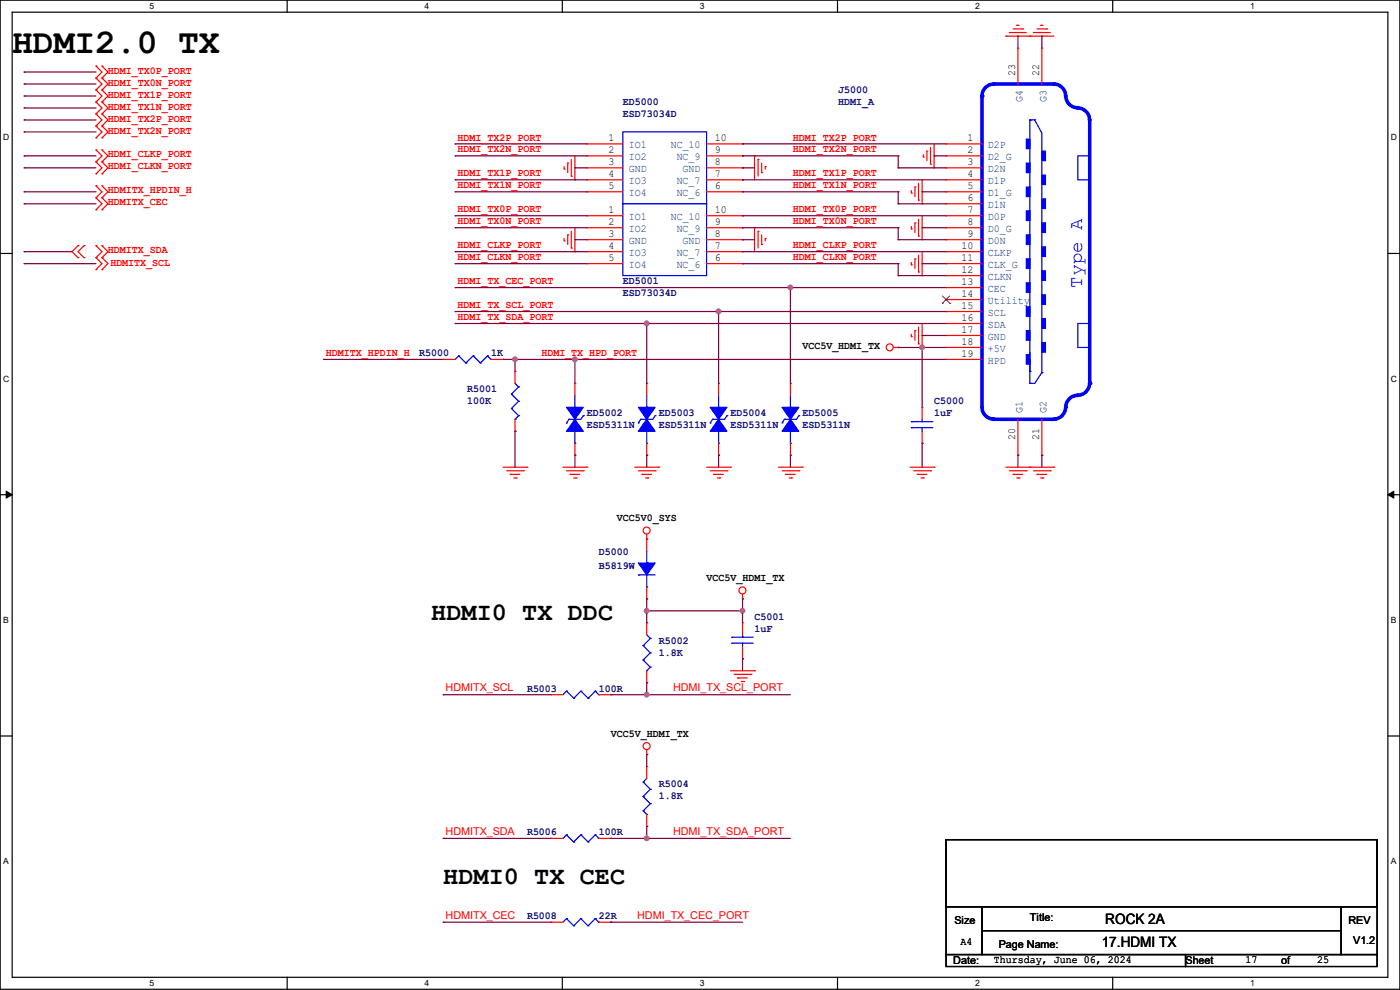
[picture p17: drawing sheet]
<svg xmlns="http://www.w3.org/2000/svg" width="297mm" height="210mm" viewBox="0 0 297 210" stroke-linecap="round" stroke-linejoin="round" font-family="sans-serif">
<defs><g id="words">
<text font-size="7.4" x="2.6" y="11.3">HDMI2.0 TX</text>
<g font-size="5.3">
<text x="91.5" y="131.5">HDMI0 TX DDC</text>
<text x="94" y="187.4">HDMI0 TX CEC</text>
</g>
<text font-size="4.1" fill="#00f" x="229.6" y="61" transform="rotate(-90 229.6 61)">Type A</text>
<g font-size="3">
<text x="234.5" y="196.1">ROCK 2A</text>
<text x="233.7" y="200.9">17.HDMI TX</text>
</g>
<g font-size="2.3" fill="#f00">
<text x="22.9" y="15.6">HDMI_TX0P_PORT</text>
<text x="22.9" y="18.2">HDMI_TX0N_PORT</text>
<text x="22.9" y="20.7">HDMI_TX1P_PORT</text>
<text x="22.9" y="23.2">HDMI_TX1N_PORT</text>
<text x="22.9" y="25.8">HDMI_TX2P_PORT</text>
<text x="22.9" y="28.3">HDMI_TX2N_PORT</text>
<text x="97.1" y="29.8">HDMI_TX2P_PORT</text>
<text x="168.2" y="29.8">HDMI_TX2P_PORT</text>
<text x="22.9" y="33.4">HDMI_CLKP_PORT</text>
<text x="22.9" y="35.9">HDMI_CLKN_PORT</text>
<text x="97.1" y="32.3">HDMI_TX2N_PORT</text>
<text x="168.2" y="32.3">HDMI_TX2N_PORT</text>
<text x="22.9" y="41">HDMITX_HPDIN_H</text>
<text x="97.1" y="37.4">HDMI_TX1P_PORT</text>
<text x="97.1" y="40">HDMI_TX1N_PORT</text>
<text x="168.2" y="37.4">HDMI_TX1P_PORT</text>
<text x="168.2" y="40">HDMI_TX1N_PORT</text>
<text x="22.9" y="43.6">HDMITX_CEC</text>
<text x="97.1" y="45">HDMI_TX0P_PORT</text>
<text x="97.1" y="47.6">HDMI_TX0N_PORT</text>
<text x="168.2" y="45">HDMI_TX0P_PORT</text>
<text x="168.2" y="47.6">HDMI_TX0N_PORT</text>
<text x="22.9" y="53.7">HDMITX_SDA</text>
<text x="97.1" y="52.7">HDMI_CLKP_PORT</text>
<text x="168.2" y="52.7">HDMI_CLKP_PORT</text>
<text x="23.4" y="56.5">HDMITX_SCL</text>
<text x="97.1" y="55.2">HDMI_CLKN_PORT</text>
<text x="168.2" y="55.2">HDMI_CLKN_PORT</text>
<text x="97.1" y="60.3">HDMI_TX_CEC_PORT</text>
<text x="97.1" y="65.4">HDMI_TX_SCL_PORT</text>
<text x="97.1" y="67.9">HDMI_TX_SDA_PORT</text>
<text x="69.1" y="75.5">HDMITX_HPDIN_H</text>
<text x="114.9" y="75.5">HDMI_TX_HPD_PORT</text>
<text x="94.5" y="146.6">HDMITX_SCL</text>
<text x="142.8" y="146.6">HDMI_TX_SCL_PORT</text>
<text x="94.5" y="177.1">HDMITX_SDA</text>
<text x="142.8" y="177.1">HDMI_TX_SDA_PORT</text>
<text x="94.5" y="194.9">HDMITX_CEC</text>
<text x="135.2" y="194.9">HDMI_TX_CEC_PORT</text>
</g>
<g font-size="2.3">
<text x="215.4" y="16" transform="rotate(-90 215.4 16)">23</text>
<text x="220.5" y="16" transform="rotate(-90 220.5 16)">22</text>
<text x="129.1" y="30">1</text>
<text x="151.7" y="30">10</text>
<text x="205.3" y="30">1</text>
<text x="129.1" y="32.5">2</text>
<text x="129.1" y="35.1">3</text>
<text x="151.7" y="32.5">9</text>
<text x="151.7" y="35.1">8</text>
<text x="205.3" y="32.5">2</text>
<text x="205.3" y="35.1">3</text>
<text x="129.1" y="37.6">4</text>
<text x="129.1" y="40.1">5</text>
<text x="151.7" y="37.6">7</text>
<text x="151.7" y="40.1">6</text>
<text x="205.3" y="37.6">4</text>
<text x="205.3" y="40.1">5</text>
<text x="129.1" y="45.2">1</text>
<text x="129.1" y="47.8">2</text>
<text x="151.7" y="45.2">10</text>
<text x="151.7" y="47.8">9</text>
<text x="205.3" y="42.7">6</text>
<text x="205.3" y="45.2">7</text>
<text x="205.3" y="47.8">8</text>
<text x="129.1" y="52.8">4</text>
<text x="129.1" y="50.3">3</text>
<text x="151.7" y="52.8">7</text>
<text x="151.7" y="50.3">8</text>
<text x="204" y="52.8">10</text>
<text x="205.3" y="50.3">9</text>
<text x="129.1" y="55.4">5</text>
<text x="151.7" y="55.4">6</text>
<text x="204" y="55.4">11</text>
<text x="204" y="57.9">12</text>
<text x="204" y="60.5">13</text>
<text x="204" y="63">14</text>
<text x="204" y="65.5">15</text>
<text x="204" y="68.1">16</text>
<text x="204" y="70.6">17</text>
<text x="170.2" y="74">VCC5V_HDMI_TX</text>
<text x="204" y="73.2">18</text>
<text x="204" y="75.7">19</text>
<text x="215.4" y="93.3" transform="rotate(-90 215.4 93.3)">20</text>
<text x="220.5" y="93.3" transform="rotate(-90 220.5 93.3)">21</text>
<text x="130.9" y="110.6">VCC5V0_SYS</text>
<text x="149.9" y="123.3">VCC5V_HDMI_TX</text>
<text x="129.6" y="156.3">VCC5V_HDMI_TX</text>
<text x="202.5" y="195.9">Size</text>
<text x="218.5" y="195.4">Title:</text>
<text x="286" y="195.9">REV</text>
<text x="203.8" y="200.5">A4</text>
<text x="211.9" y="201">Page Name:</text>
<text x="287.1" y="200.2">V1.2</text>
<text x="202.2" y="204.6">Date:</text>
<text x="210.9" y="204.3">Thursday, June 06, 2024</text>
<text x="251.5" y="204.6">Sheet</text>
<text x="264.2" y="204.3">17</text>
<text x="271.8" y="204.6">of</text>
<text x="279.4" y="204.3">25</text>
</g>
<g font-size="2.3" fill="#00007f">
<text x="132.1" y="22.2">ED5000</text>
<text x="177.8" y="19.7">J5000</text>
<text x="177.8" y="22.2">HDMI_A</text>
<text x="132.1" y="24.8">ESD73034D</text>
<text x="132.1" y="60.3">ED5001</text>
<text x="132.1" y="62.9">ESD73034D</text>
<text x="88.9" y="75.6">R5000</text>
<text x="104.2" y="75.6">1K</text>
<text x="99.1" y="83.2">R5001</text>
<text x="99.1" y="85.7">100K</text>
<text x="124.5" y="88.3">ED5002</text>
<text x="139.7" y="88.3">ED5003</text>
<text x="155" y="88.3">ED5004</text>
<text x="170.2" y="88.3">ED5005</text>
<text x="198.2" y="85.7">C5000</text>
<text x="198.2" y="88.3">1uF</text>
<text x="124.5" y="90.8">ESD5311N</text>
<text x="139.7" y="90.8">ESD5311N</text>
<text x="155" y="90.8">ESD5311N</text>
<text x="170.2" y="90.8">ESD5311N</text>
<text x="127" y="117.7">D5000</text>
<text x="127" y="120.8">B5819W</text>
<text x="160.1" y="131.4">C5001</text>
<text x="139.7" y="136.5">R5002</text>
<text x="160.1" y="134">1uF</text>
<text x="139.7" y="139.1">1.8K</text>
<text x="111.8" y="146.7">R5003</text>
<text x="127" y="146.7">100R</text>
<text x="139.7" y="167">R5004</text>
<text x="139.7" y="169.5">1.8K</text>
<text x="111.8" y="177.2">R5006</text>
<text x="127" y="177.2">100R</text>
<text x="111.8" y="194.9">R5008</text>
<text x="127" y="194.9">22R</text>
</g>
<g font-size="2.3" fill="#003f7f">
<text x="216.9" y="21.6" transform="rotate(-90 216.9 21.6)">G4</text>
<text x="222" y="21.6" transform="rotate(-90 222 21.6)">G3</text>
<text x="133.4" y="31.5">IO1</text>
<text x="133.4" y="34">IO2</text>
<text x="142.3" y="31.5">NC_10</text>
<text x="143.6" y="34">NC_9</text>
<text x="209.6" y="31.5">D2P</text>
<text x="209.6" y="34">D2_G</text>
<text x="133.4" y="39.1">IO3</text>
<text x="133.4" y="41.6">IO4</text>
<text x="133.4" y="36.5">GND</text>
<text x="143.6" y="39.1">NC_7</text>
<text x="143.6" y="41.6">NC_6</text>
<text x="144.8" y="36.5">GND</text>
<text x="209.6" y="36.5">D2N</text>
<text x="209.6" y="39.1">D1P</text>
<text x="209.6" y="41.6">D1_G</text>
<text x="133.4" y="46.7">IO1</text>
<text x="142.3" y="46.7">NC_10</text>
<text x="209.6" y="44.2">D1N</text>
<text x="209.6" y="46.7">D0P</text>
<text x="133.4" y="49.2">IO2</text>
<text x="133.4" y="51.8">GND</text>
<text x="143.6" y="49.2">NC_9</text>
<text x="144.8" y="51.8">GND</text>
<text x="209.6" y="49.2">D0_G</text>
<text x="209.6" y="51.8">D0N</text>
<text x="133.4" y="54.3">IO3</text>
<text x="133.4" y="56.9">IO4</text>
<text x="143.6" y="54.3">NC_7</text>
<text x="143.6" y="56.9">NC_6</text>
<text x="209.6" y="54.3">CLKP</text>
<text x="209.6" y="56.9">CLK_G</text>
<text x="209.6" y="59.4">CLKN</text>
<text x="209.6" y="61.9">CEC</text>
<text x="209.6" y="64.5">Utility</text>
<text x="209.6" y="67">SCL</text>
<text x="209.6" y="69.6">SDA</text>
<text x="209.6" y="72.1">GND</text>
<text x="209.6" y="74.6">+5V</text>
<text x="209.6" y="77.2">HPD</text>
<text x="216.9" y="87.7" transform="rotate(-90 216.9 87.7)">G1</text>
<text x="222" y="87.7" transform="rotate(-90 222 87.7)">G2</text>
</g>
<g font-size="1.8">
<text x="31.7" y="1.9">5</text>
<text x="90.1" y="1.9">4</text>
<text x="148.5" y="1.9">3</text>
<text x="206.8" y="1.9">2</text>
<text x="265.2" y="1.9">1</text>
<text x=".7" y="29.8">D</text>
<text x="295.1" y="29.8">D</text>
<text x=".7" y="80.9">C</text>
<text x="295.1" y="80.9">C</text>
<text x=".7" y="132.1">B</text>
<text x="295.1" y="132.1">B</text>
<text x=".7" y="183.3">A</text>
<text x="295.1" y="183.3">A</text>
<text x="31.7" y="209.2">5</text>
<text x="90.1" y="209.2">4</text>
<text x="148.5" y="209.2">3</text>
<text x="206.8" y="209.2">2</text>
<text x="265.2" y="209.2">1</text>
</g>
</g></defs>
<g fill="none" stroke="#000" stroke-width=".25">
<path d="M0 0h297v209.8h-297zM2.6 2.6h291.8v204.7h-291.8zM60.9 0v2.6M119.3 0v2.6M177.7 0v2.6M236.1 0v2.6M0 53.8h2.6M294.4 53.8h2.6M0 104.9h2.6M294.4 104.9h2.6M0 156.1h2.6M294.4 156.1h2.6"/>
<path d="M200.7 178.1h91.4v14.2h-91.4zM200.7 192.3h7.6v10.2h-7.6zM208.3 192.3h76.2v5.1h-76.2zM208.3 197.4h76.2v5.1h-76.2zM284.5 192.3h7.6v10.2h-7.6zM60.9 207.3v2.5M119.3 207.3v2.5M177.7 207.3v2.5M200.7 202.5h50.8v2.5h-50.8zM236.1 207.3v2.5M251.5 202.5h40.6v2.5h-40.6z"/>
</g>
<path d="M1.3 104.2l1.3 .7-1.3 .8zM294.4 104.9l1.3-.7v1.5z" fill="#000"/>
<path d="M1.3 104.2l1.3 .7-1.3 .8zM294.4 104.9l1.3-.7v1.5z" fill="none" stroke="#000" stroke-width=".21"/>
<g fill="none" stroke="#f00" stroke-width=".25">
<path d="M20.4 16.6h.1M20.4 14h.1M20.4 19.1h.1M20.4 14l1.2 1.3-1.2 1.3M20.4 16.6l1.2 1.2-1.2 1.3M20.4 19.1l1.2 1.3-1.2 1.2M21.6 16.6h.1M21.6 14h.1M21.6 19.1h.1M21.6 14l1.3 1.3-1.3 1.3M21.6 16.6l1.3 1.2-1.3 1.3M21.6 19.1l1.3 1.3-1.3 1.2"/>
<path d="M213.4 7.7h.1M213.4 7.7h10.2M214.2 6.9h.1M214.2 6.9h3.5M214.9 6.1h2.1M215.7 5.4h.1M215.7 5.4h.5M217 6.1h.1M218.5 7.7h.1M219.2 6.9h.1M219.2 6.9h3.6M220 6.1h2"/>
<path d="M220.8 5.4h.1M220.8 5.4h.5M222 6.1h.1M20.4 21.6h.1M20.4 24.2h.1M20.4 26.7h.1M20.4 29.3h.1M20.4 34.3h.1M20.4 31.8h.1M20.4 36.9h.1M20.4 39.4h.1M20.4 21.6l1.2 1.3-1.2 1.3"/>
<path d="M20.4 24.2l1.2 1.2-1.2 1.3M20.4 26.7l1.2 1.3-1.2 1.3M20.4 31.8l1.2 1.3-1.2 1.2M20.4 34.3l1.2 1.3-1.2 1.3M20.4 39.4l1.2 1.3-1.2 1.3M21.6 21.6h.1M21.6 24.2h.1M21.6 26.7h.1M21.6 29.3h.1M21.6 34.3h.1M21.6 31.8h.1M21.6 36.9h.1"/>
<path d="M21.6 39.4h.1M21.6 21.6l1.3 1.3-1.3 1.3M21.6 24.2l1.3 1.2-1.3 1.3M21.6 26.7l1.3 1.3-1.3 1.3M21.6 31.8l1.3 1.3-1.3 1.2M21.6 34.3l1.3 1.3-1.3 1.3M21.6 39.4l1.3 1.3-1.3 1.3M119.7 35.9h.1M119.7 35.3v.6M120.4 34.6h.1M120.4 34.6v2M121.2 37.4h.1"/>
<path d="M121.2 33.8v3.6M122 38.1h.1M122 33.1v5M160.1 33.1h.1M160.1 33.1v5M160.8 33.8h.1M160.8 33.8v3.6M161.6 36.6h.1M161.6 34.6v2M162.3 35.3h.1M162.3 35.3v.6M194.1 39.7h.1"/>
<path d="M194.1 39.7v2M194.9 38.9v3.6M195.6 38.1v5.1M195.9 33.3h.1M195.9 32.8v.5M196.6 32h.1M196.6 32v2.1M197.4 34.8h.1M197.4 31.3v3.5M198.2 35.6h.1M198.2 30.5v5.1M16.6 52.1h.1"/>
<path d="M16.6 54.7h.1M16.6 52.1l-1.3 1.3 1.3 1.3M17.8 54.7h.1M17.8 52.1h.1M17.8 52.1l-1.2 1.3 1.2 1.3M20.4 42h.1M20.4 44.5h.1M20.4 54.7h.1M20.4 52.1h.1M20.4 57.2h.1M20.4 42l1.2 1.2-1.2 1.3M20.4 52.1l1.2 1.3-1.2 1.3"/>
<path d="M20.4 54.7l1.2 1.2-1.2 1.3M21.6 42h.1M21.6 44.5h.1M21.6 54.7h.1M21.6 52.1h.1M21.6 57.2h.1M21.6 42l1.3 1.2-1.3 1.3M21.6 52.1l1.3 1.3-1.3 1.3M21.6 54.7l1.3 1.2-1.3 1.3M119.7 51.1h.1M119.7 50.6v.5M120.4 49.8h.1"/>
<path d="M120.4 49.8v2.1M121.2 52.6h.1M121.2 49.1v3.5M122 53.4h.1M122 48.3v5.1M160.1 48.3h.1M160.1 48.3v5.1M160.8 49.1h.1M160.8 49.1v3.5M161.6 51.9h.1M161.6 49.8v2.1M162.3 50.6h.1"/>
<path d="M162.3 50.6v.5M193.3 40.9h.1M193.3 48.6h.1M193.3 56.2h.1M193.3 40.4v.5M193.3 48v.6M193.3 55.7v.5M194.1 47.3h.1M194.1 54.9h.1M194.1 47.3v2M194.1 54.9v2M194.9 42.5h.1"/>
<path d="M194.9 50.1h.1M194.9 57.7h.1M194.9 46.5v3.6M194.9 54.1v3.6M195.6 43.2h.1M195.6 50.8h.1M195.6 58.5h.1M195.6 45.8v5M195.6 53.4v5.1M109.3 78.8h.1M109.3 78.8v2.5M189.5 73.7h1"/>
<path d="M190.5 73.7h.1M193.3 71.4h.1M193.3 70.9v.5M194.1 70.1h.1M194.1 70.1v2.1M194.9 72.9h.1M194.9 69.4v3.5M195.6 73.7h.1M195.6 68.6v5.1M106.7 99.1h5.1M107.5 99.9h3.5M109.3 91.5h.1"/>
<path d="M109.3 88.9v2.6M111 99.9h.1M111.8 99.1h.1M119.4 99.1h5.1M120.2 99.9h3.5M123.7 99.9h.1M124.5 99.1h.1M134.7 99.1h5M135.4 99.9h3.6M139 99.9h.1M139.7 99.1h.1M149.9 99.1h5.1"/>
<path d="M150.7 99.9h3.5M154.2 99.9h.1M155 99.1h.1M165.1 99.1h5.1M165.9 99.9h3.6M169.5 99.9h.1M170.2 99.1h.1M193.1 99.1h5.1M193.8 99.9h3.6M197.4 99.9h.1M198.2 99.1h.1M213.4 99.1h10.2"/>
<path d="M214.2 99.9h3.5M217.7 99.9h.1M218.5 99.1h.1M219.2 99.9h3.6M222.8 99.9h.1M223.6 99.1h.1M108.2 100.6h.1M108.2 100.6h2.1M109 101.4h.5M109.5 101.4h.1M120.9 100.6h.1M120.9 100.6h2.1"/>
<path d="M121.7 101.4h.5M122.2 101.4h.1M136.2 100.6h.1M136.2 100.6h2M136.9 101.4h.6M137.2 114.3h.1M137.2 113.3v1M137.5 101.4h.1M151.4 100.6h.1M151.4 100.6h2.1M152.2 101.4h.5M152.7 101.4h.1"/>
<path d="M166.7 100.6h.1M166.7 100.6h2M167.4 101.4h.5M167.9 101.4h.1M194.6 100.6h.1M194.6 100.6h2M195.4 101.4h.5M195.9 101.4h.1M214.9 100.6h.1M214.9 100.6h2.1M215.7 101.4h.5M216.2 101.4h.1"/>
<path d="M220 100.6h.1M220 100.6h2M220.8 101.4h.5M221.3 101.4h.1M157.5 127h.1M157.5 126v1M137.2 159v1.1M155 142.3h5.1M155.7 143h3.6M156.5 143.8h.1M156.5 143.8h2M157.3 144.6h.5"/>
<path d="M157.8 144.6h.1M159.3 143h.1M160.1 142.3h.1M137.2 160.1h.1"/>
<circle cx="188.7" cy="73.7" r=".74"/>
<circle cx="137.2" cy="112.5" r=".74"/>
<circle cx="157.5" cy="125.2" r=".74"/>
<circle cx="137.2" cy="158.3" r=".74"/>
</g>
<g fill="none" stroke="#00f" stroke-width=".25">
<path d="M108.5 83.6h.1M108.5 86.7h.1M108.5 83.6l1.5 1.5M108.5 86.7l1.5 1.5M109.3 88.9h.1M109.3 81.3l.7 .8M110 82.1h.1M110 85.1h.1M110 88.2h.1M110 82.1l-1.5 1.5M110 85.1l-1.5 1.6M110 88.2l-.7 .7"/>
<path d="M135.4 89.7h.1M135.9 88.9h.1M135.9 88.9l-.5 .8M137.2 86.4h.1M137.2 94h.1M137.2 83.9v2.5M137.2 91.5v2.5M139 88.2h.1M139 88.2l-.5 .7h-2.6"/>
</g>
<path d="M135.4 86.4h3.6l-1.8 2.5z" fill-rule="evenodd" fill="#00f"/>
<path d="M135.4 86.4h3.6l-1.8 2.5z" fill="none" stroke="#00f" stroke-width=".25"/>
<path d="M137.2 88.9l1.8 2.6h-3.6z" fill-rule="evenodd" fill="#00f"/>
<g fill="none" stroke="#00f" stroke-width=".25">
<path d="M132.1 43.2h17.8v15.3h-17.8zM120.2 89.7h.1M120.7 88.9h.1M120.7 88.9l-.5 .8M122 86.4h.1M122 94h.1M122 83.9v2.5M122 91.5v2.5M123.7 88.2h.1M123.7 88.2l-.5 .7h-2.5M137.2 88.9l1.8 2.6h-3.6zM136.4 165.9h.1"/>
<path d="M136.4 169h.1M136.4 172h.1M136.4 165.9l1.6 1.5M136.4 169l1.6 1.5M136.4 172l.8 .8M137.2 172.8h.1M137.2 165.1l-.8 .8M138 167.4h.1M138 170.5h.1M138 167.4l-1.6 1.6M138 170.5l-1.6 1.5"/>
</g>
<g fill="none" stroke="#f00" stroke-width=".25">
<path d="M124.5 45.8h.1M124.5 48.3h.1M124.5 53.4h.1M124.5 55.9h.1M124.5 50.8h.1M124.5 45.8h7.6M124.5 48.3h7.6M124.5 53.4h7.6M124.5 55.9h7.6M124.5 50.8h7.6M149.9 45.8h7.6M149.9 48.3h7.6"/>
<path d="M149.9 53.4h7.6M149.9 55.9h7.6M149.9 50.8h7.6M157.5 45.8h.1M157.5 48.3h.1M157.5 53.4h.1M157.5 55.9h.1M157.5 50.8h.1M137.2 81.3h.1M137.2 96.6h.1M137.2 81.3v2.6M137.2 94v2.6"/>
<path d="M137.2 162.6h.1M137.2 175.3h.1M137.2 162.6v2.5M137.2 172.8v2.5"/>
</g>
<path d="M120.2 86.4h3.5l-1.7 2.5z" fill-rule="evenodd" fill="#00f"/>
<path d="M120.2 86.4h3.5l-1.7 2.5z" fill="none" stroke="#00f" stroke-width=".25"/>
<path d="M122 88.9l1.7 2.6h-3.5z" fill-rule="evenodd" fill="#00f"/>
<path d="M132.1 28h17.8v15.2h-17.8zM122 88.9l1.7 2.6h-3.5zM137.2 119.4h.1M137.2 116.9v2.5M135.4 122h.1M135.4 122h3.6M137.2 124.5h.1M137.2 122v2.5" fill="none" stroke="#00f" stroke-width=".25"/>
<g fill="none" stroke="#f00" stroke-width=".25">
<path d="M124.5 30.5h.1M124.5 33.1h.1M124.5 38.1h.1M124.5 35.6h.1M124.5 30.5h7.6M124.5 33.1h7.6M124.5 38.1h7.6M124.5 35.6h7.6M149.9 30.5h7.6M149.9 33.1h7.6M149.9 38.1h7.6M149.9 35.6h7.6"/>
<path d="M157.5 30.5h.1M157.5 33.1h.1M157.5 38.1h.1M157.5 35.6h.1M124.5 40.7h.1M124.5 40.7h7.6M149.9 40.7h7.6M157.5 40.7h.1M122 81.3h.1M122 96.6h.1M122 81.3v2.6M122 94v2.6"/>
</g>
<path d="M135.4 119.4h3.6l-1.8 2.6z" fill-rule="evenodd" fill="#00f"/>
<path d="M165.9 89.7h.1M166.4 88.9h.1M166.4 88.9l-.5 .8M167.7 86.4h.1M167.7 94h.1M167.7 83.9v2.5M167.7 91.5v2.5M169.5 88.2h.1M169.5 88.2l-.5 .7h-2.6M135.4 119.4h3.6l-1.8 2.6z" fill="none" stroke="#00f" stroke-width=".25"/>
<path d="M137.2 114.3h.1M137.2 114.3v2.6M137.2 127h.1M137.2 124.5v2.5" fill="none" stroke="#f00" stroke-width=".25"/>
<path d="M165.9 86.4h3.6l-1.8 2.5z" fill-rule="evenodd" fill="#00f"/>
<path d="M165.9 86.4h3.6l-1.8 2.5z" fill="none" stroke="#00f" stroke-width=".25"/>
<path d="M167.7 88.9l1.8 2.6h-3.6z" fill-rule="evenodd" fill="#00f"/>
<g fill="none" stroke="#00f" stroke-width=".25">
<path d="M167.7 88.9l1.8 2.6h-3.6zM136.4 136.9h.1M136.4 140h.1M136.4 136.9l1.6 1.6M136.4 140l1.6 1.5M137.2 134.7l.8 .7M138 135.4h.1M138 138.5h.1M138 135.4l-1.6 1.5M138 138.5l-1.6 1.5M120.2 146.6h.1M120.2 146.6l-.8 .8"/>
<path d="M120.2 146.6l1.5 1.5M121.7 148.1h.1M123.2 146.6h.1M123.2 146.6l-1.5 1.5M123.2 146.6l1.6 1.5M124.8 148.1h.1M126.3 146.6h.1M126.3 146.6l-1.5 1.5M126.3 146.6l.7 .8M127 147.4h.1M137.2 142.3h.1M138 141.5h.1"/>
<path d="M138 141.5l-.8 .8"/>
</g>
<path d="M167.7 81.3h.1M167.7 96.6h.1M167.7 81.3v2.6M167.7 94v2.6M137.2 132.1h.1M137.2 132.1v2.6M116.9 147.4h.1M116.9 147.4h2.5M127 147.4h2.6M129.6 147.4h.1M137.2 144.8h.1M137.2 142.3v2.5" fill="none" stroke="#f00" stroke-width=".25"/>
<path d="M208.3 20.4v66" fill="none" stroke="#00f" stroke-width=".76"/>
<circle cx="208.3" cy="20.4" r=".38" fill="#00f"/>
<path d="M210.9 17.8h12.7" fill="none" stroke="#00f" stroke-width=".76"/>
<circle cx="223.6" cy="17.8" r=".38" fill="#00f"/>
<path d="M223.6 17.8a2.52 2.52 0 0 1 2.5 2.6M226.1 20.4a2.52 2.52 0 0 0 2.6 2.5h-.1M228.6 22.9a2.52 2.52 0 0 1 2.5 2.6v-.1M210.9 88.9h12.7M226.1 86.4a2.52 2.52 0 0 1-2.5 2.5" fill="none" stroke="#00f" stroke-width=".76"/>
<circle cx="223.6" cy="88.9" r=".38" fill="#00f"/>
<path d="M231.2 25.4v55.9M228.6 83.9h.1a2.52 2.52 0 0 0-2.6 2.5M231.1 81.3a2.52 2.52 0 0 1-2.5 2.5" fill="none" stroke="#00f" stroke-width=".76"/>
<circle cx="231.2" cy="81.3" r=".38" fill="#00f"/>
<path d="M218.5 25.4h.1M218.5 25.4v55.9M218.5 25.4h1M219.5 25.4h.1M219.5 25.4l1.5 2.8v50.8M228.6 33.1h2.6v5h-2.6zM218.5 78.8h.1M221 79h.1M221 79l-1.5 2.3h-1M228.6 68.6h2.6v5.1h-2.6zM218.5 81.3h.1" fill="none" stroke="#00f" stroke-width=".25"/>
<path d="M217.7 75.2h.8v2.1h-.8z" fill-rule="evenodd" fill="#00f"/>
<path d="M217.7 75.2h.8v2.1h-.8z" fill="none" stroke="#00f" stroke-width=".25"/>
<path d="M221 72.7h.8v2h-.8z" fill-rule="evenodd" fill="#00f"/>
<path d="M221 72.7h.8v2h-.8z" fill="none" stroke="#00f" stroke-width=".25"/>
<path d="M217.7 70.1h.8v2.1h-.8z" fill-rule="evenodd" fill="#00f"/>
<path d="M217.7 70.1h.8v2.1h-.8z" fill="none" stroke="#00f" stroke-width=".25"/>
<path d="M221 67.6h.8v2h-.8z" fill-rule="evenodd" fill="#00f"/>
<path d="M221 67.6h.8v2h-.8z" fill="none" stroke="#00f" stroke-width=".25"/>
<path d="M217.7 65.1h.8v2h-.8z" fill-rule="evenodd" fill="#00f"/>
<path d="M217.7 65.1h.8v2h-.8z" fill="none" stroke="#00f" stroke-width=".25"/>
<path d="M221 62.5h.8v2.1h-.8z" fill-rule="evenodd" fill="#00f"/>
<path d="M221 62.5h.8v2.1h-.8z" fill="none" stroke="#00f" stroke-width=".25"/>
<path d="M217.7 60h.8v2h-.8z" fill-rule="evenodd" fill="#00f"/>
<path d="M217.7 60h.8v2h-.8z" fill="none" stroke="#00f" stroke-width=".25"/>
<path d="M221 57.4h.8v2.1h-.8z" fill-rule="evenodd" fill="#00f"/>
<path d="M221 57.4h.8v2.1h-.8z" fill="none" stroke="#00f" stroke-width=".25"/>
<path d="M217.7 54.9h.8v2h-.8z" fill-rule="evenodd" fill="#00f"/>
<path d="M217.7 54.9h.8v2h-.8z" fill="none" stroke="#00f" stroke-width=".25"/>
<path d="M221 52.4h.8v2h-.8z" fill-rule="evenodd" fill="#00f"/>
<path d="M221 52.4h.8v2h-.8z" fill="none" stroke="#00f" stroke-width=".25"/>
<path d="M217.7 49.8h.8v2.1h-.8z" fill-rule="evenodd" fill="#00f"/>
<path d="M217.7 49.8h.8v2.1h-.8z" fill="none" stroke="#00f" stroke-width=".25"/>
<path d="M221 47.3h.8v2h-.8z" fill-rule="evenodd" fill="#00f"/>
<path d="M221 47.3h.8v2h-.8z" fill="none" stroke="#00f" stroke-width=".25"/>
<path d="M217.7 44.7h.8v2.1h-.8z" fill-rule="evenodd" fill="#00f"/>
<path d="M217.7 44.7h.8v2.1h-.8z" fill="none" stroke="#00f" stroke-width=".25"/>
<path d="M221 42.2h.8v2h-.8z" fill-rule="evenodd" fill="#00f"/>
<path d="M221 42.2h.8v2h-.8z" fill="none" stroke="#00f" stroke-width=".25"/>
<path d="M217.7 39.7h.8v2h-.8z" fill-rule="evenodd" fill="#00f"/>
<path d="M217.7 39.7h.8v2h-.8z" fill="none" stroke="#00f" stroke-width=".25"/>
<path d="M221 37.1h.8v2.1h-.8z" fill-rule="evenodd" fill="#00f"/>
<path d="M221 37.1h.8v2.1h-.8z" fill="none" stroke="#00f" stroke-width=".25"/>
<path d="M217.7 34.6h.8v2h-.8z" fill-rule="evenodd" fill="#00f"/>
<path d="M217.7 34.6h.8v2h-.8z" fill="none" stroke="#00f" stroke-width=".25"/>
<path d="M221 32h.8v2.1h-.8z" fill-rule="evenodd" fill="#00f"/>
<path d="M221 32h.8v2.1h-.8z" fill="none" stroke="#00f" stroke-width=".25"/>
<path d="M217.7 29.5h.8v2h-.8z" fill-rule="evenodd" fill="#00f"/>
<g fill="none" stroke="#00f" stroke-width=".25">
<path d="M217.7 29.5h.8v2h-.8zM97.3 75.5h.1M97.3 75.5l-.7 .7M97.3 75.5l1.5 1.5M98.8 77h.1M100.4 75.5h.1M100.4 75.5l-1.6 1.5M100.4 75.5l1.5 1.5M101.9 77h.1M103.4 75.5h.1M103.4 75.5l-1.5 1.5M103.4 75.5l.8 .7"/>
<path d="M104.2 76.2h.1M150.7 89.7h.1M151.2 88.9h.1M151.2 88.9l-.5 .8M152.4 86.4h.1M152.4 94h.1M152.4 83.9v2.5M152.4 91.5v2.5M154.2 88.2h.1M154.2 88.2l-.5 .7h-2.5M155.2 136.4h.1M155.2 135.2h.1"/>
<path d="M155.2 136.4h4.6M155.2 135.2h4.6M157.5 135.2h.1M157.5 136.4h.1M157.5 134.7v.5M157.5 136.4v.8M120.2 177.1h.1M120.2 177.1l-.8 .7M120.2 177.1l1.5 1.5M121.7 178.6h.1M123.2 177.1h.1M123.2 177.1l-1.5 1.5"/>
<path d="M123.2 177.1l1.6 1.5M124.8 178.6h.1M126.3 177.1h.1M126.3 177.1l-1.5 1.5M126.3 177.1l.7 .7M127 177.8h.1M120.2 194.9h.1M120.2 194.9l-.8 .7M120.2 194.9l1.5 1.5M121.7 196.4h.1M123.2 194.9h.1M123.2 194.9l-1.5 1.5"/>
<path d="M123.2 194.9l1.6 1.5M124.8 196.4h.1M126.3 194.9h.1M126.3 194.9l-1.5 1.5M126.3 194.9l.7 .7M127 195.6h.1"/>
</g>
<path d="M210.9 17.8a2.52 2.52 0 0 0-2.6 2.6M208.3 86.4a2.52 2.52 0 0 0 2.6 2.5" fill="none" stroke="#00f" stroke-width=".76"/>
<g fill="none" stroke="#f00" stroke-width=".25">
<path d="M215.9 10.2h.1M215.9 10.2v7.6M221 10.2h.1M221 10.2v7.6M200.7 30.5h.1M200.7 33.1h.1M200.7 35.6h.1M200.7 38.1h.1M200.7 30.5h7.6M200.7 33.1h7.6M200.7 35.6h7.6M200.7 38.1h7.6"/>
<path d="M200.7 40.7h.1M200.7 43.2h.1M200.7 45.8h.1M200.7 48.3h.1M200.7 50.8h.1M200.7 53.4h.1M200.7 55.9h.1M200.7 58.5h.1M200.7 40.7h7.6M200.7 43.2h7.6M200.7 45.8h7.6M200.7 48.3h7.6"/>
<path d="M200.7 50.8h7.6M200.7 53.4h7.6M200.7 55.9h7.6M200.7 58.5h7.6M94 76.2h.1M94 76.2h2.6M104.2 76.2h2.5M106.7 76.2h.1M200.7 61h.1M200.7 63.5h.1M200.7 66.1h.1M200.7 68.6h.1"/>
<path d="M200.7 71.2h.1M200.7 73.7h.1M200.7 76.2h.1M200.7 61h7.6M200.7 63.5h7.6M200.7 66.1h7.6M200.7 68.6h7.6M200.7 71.2h7.6M200.7 73.7h7.6M200.7 76.2h7.6M215.9 96.6h.1M215.9 88.9v7.7"/>
<path d="M221 96.6h.1M221 88.9v7.7M157.5 132.1h.1M157.5 139.7h.1M157.5 132.1v2.6M157.5 137.2v2.5M116.9 177.8h.1M116.9 177.8h2.5M127 177.8h2.6M129.6 177.8h.1M116.9 195.6h.1M116.9 195.6h2.5"/>
<path d="M127 195.6h2.6M129.6 195.6h.1"/>
</g>
<path d="M199.9 64.3h.1M199.9 62.8l1.6 1.5M201.5 62.8l-1.6 1.5M201.5 64.3h.1" fill="none" stroke="#7f3f00" stroke-width=".21"/>
<path d="M150.7 86.4h3.5l-1.8 2.5z" fill-rule="evenodd" fill="#00f"/>
<path d="M150.7 86.4h3.5l-1.8 2.5z" fill="none" stroke="#00f" stroke-width=".25"/>
<path d="M152.4 88.9l1.8 2.6h-3.5z" fill-rule="evenodd" fill="#00f"/>
<path d="M152.4 88.9l1.8 2.6h-3.5zM193.3 90.7h.1M193.3 89.5h.1M193.3 90.7h4.6M193.3 89.5h4.6M195.6 89.5h.1M195.6 90.7h.1M195.6 88.9v.6M195.6 90.7v.8" fill="none" stroke="#00f" stroke-width=".25"/>
<path d="M152.4 81.3h.1M152.4 96.6h.1M152.4 81.3v2.6M152.4 94v2.6M195.6 86.4h.1M195.6 94h.1M195.6 86.4v2.5M195.6 91.5v2.5" fill="none" stroke="#f00" stroke-width=".25"/>
<g fill="none" stroke="#7f003f" stroke-width=".25">
<path d="M5.1 15.3h.1M5.1 17.8h.1M5.1 15.3h15.3M5.1 17.8h15.3M221 7.7h.1M221 7.7v2.5M5.1 20.4h.1M5.1 22.9h.1M5.1 25.4h.1M5.1 28h.1M5.1 33.1h.1M5.1 35.6h.1"/>
<path d="M5.1 20.4h15.3M5.1 22.9h15.3M5.1 25.4h15.3M5.1 33.1h15.3M5.1 28h15.3M5.1 35.6h15.3M96.6 30.5h.1M96.6 33.1h.1M96.6 38.1h.1M96.6 30.5h27.9M96.6 33.1h27.9M96.6 38.1h27.9"/>
<path d="M122 35.6h.1M122 35.6h2.5M157.5 30.5h.1M157.5 33.1h.1M157.5 35.6h.1M157.5 38.1h.1M157.5 30.5h43.2M157.5 33.1h33M157.5 35.6h2.6M157.5 38.1h43.2M190.5 33.1h.1M190.5 35.6h.1"/>
<path d="M190.5 33.1v2.5M190.5 35.6h10.2M198.2 33.1h.1M198.2 33.1h2.5M5.1 40.7h.1M5.1 43.2h.1M5.1 53.4h.1M5.1 40.7h15.3M5.1 43.2h15.3M5.1 53.4h10.2M96.6 40.7h.1M96.6 45.8h.1"/>
<path d="M96.6 48.3h.1M96.6 53.4h.1M96.6 55.9h.1M96.6 40.7h27.9M96.6 45.8h27.9M96.6 48.3h27.9M96.6 53.4h27.9M96.6 55.9h27.9M122 50.8h.1M122 50.8h2.5M157.5 40.7h.1M157.5 45.8h.1"/>
<path d="M157.5 48.3h.1M157.5 50.8h.1M157.5 53.4h.1M157.5 55.9h.1M157.5 40.7h33M157.5 45.8h43.2M157.5 48.3h33M157.5 50.8h2.6M157.5 53.4h43.2M157.5 55.9h33M190.5 40.7h.1M190.5 43.2h.1"/>
<path d="M190.5 48.3h.1M190.5 50.8h.1M190.5 55.9h.1M190.5 58.5h.1M190.5 40.7v2.5M190.5 48.3v2.5M190.5 55.9v2.6M190.5 43.2h10.2M190.5 50.8h10.2M190.5 58.5h10.2M195.6 40.7h.1M195.6 48.3h.1"/>
<path d="M195.6 55.9h.1M195.6 40.7h5.1M195.6 48.3h5.1M195.6 55.9h5.1M96.6 61h.1M96.6 61h71.1"/>
</g>
<circle cx="167.7" cy="61" r=".49" fill="#f0f"/>
<circle cx="167.7" cy="61" r=".49" fill="none" stroke="#f0f" stroke-width=".25"/>
<path d="M5.1 55.9h.1M5.1 55.9h15.3M96.6 66.1h.1M96.6 66.1h55.8M167.7 61h.1M167.7 61h33M167.7 61v20.3" fill="none" stroke="#7f003f" stroke-width=".25"/>
<circle cx="152.4" cy="66.1" r=".49" fill="#f0f"/>
<circle cx="152.4" cy="66.1" r=".49" fill="none" stroke="#f0f" stroke-width=".25"/>
<path d="M96.6 68.6h.1M96.6 68.6h104.1M137.2 68.6h.1M137.2 68.6v12.7M152.4 66.1h.1M152.4 66.1v15.2M152.4 66.1h48.3" fill="none" stroke="#7f003f" stroke-width=".25"/>
<circle cx="137.2" cy="68.6" r=".49" fill="#f0f"/>
<circle cx="137.2" cy="68.6" r=".49" fill="none" stroke="#f0f" stroke-width=".25"/>
<path d="M68.6 76.2h.1M68.6 76.2h25.4M106.7 76.2h.1M106.7 76.2h2.6M190.5 73.7h.1M190.5 73.7h10.2M195.6 71.2h.1M195.6 73.7h.1M195.6 71.2h5.1M195.6 73.7v12.7" fill="none" stroke="#7f003f" stroke-width=".25"/>
<circle cx="195.6" cy="73.7" r=".49" fill="#f0f"/>
<circle cx="195.6" cy="73.7" r=".49" fill="none" stroke="#f0f" stroke-width=".25"/>
<path d="M109.3 76.2h.1M109.3 76.2v2.6M109.3 76.2h12.7" fill="none" stroke="#7f003f" stroke-width=".25"/>
<circle cx="109.2" cy="76.2" r=".49" fill="#f0f"/>
<circle cx="109.2" cy="76.2" r=".49" fill="none" stroke="#f0f" stroke-width=".25"/>
<path d="M122 76.2h.1M122 76.2h78.7" fill="none" stroke="#7f003f" stroke-width=".25"/>
<circle cx="121.9" cy="76.2" r=".49" fill="#f0f"/>
<circle cx="121.9" cy="76.2" r=".49" fill="none" stroke="#f0f" stroke-width=".25"/>
<g fill="none" stroke="#7f003f" stroke-width=".25">
<path d="M122 76.2h.1M122 76.2v5.1M109.3 91.5h.1M109.3 91.5v7.6M122 96.6h.1M122 96.6v2.5M137.2 96.6h.1M137.2 96.6v2.5M152.4 96.6h.1M152.4 96.6v2.5M167.7 96.6h.1M167.7 96.6v2.5"/>
<path d="M195.6 94h.1M195.6 94v5.1M215.9 96.6h.1M215.9 96.6v2.5M221 96.6h.1M221 96.6v2.5M137.2 127h.1M137.2 129.6h.1M137.2 127v2.6M157.5 127h.1M157.5 127v2.6h-20.3"/>
</g>
<circle cx="157.5" cy="129.6" r=".49" fill="#f0f"/>
<circle cx="157.5" cy="129.6" r=".49" fill="none" stroke="#f0f" stroke-width=".25"/>
<circle cx="137.2" cy="129.6" r=".49" fill="#f0f"/>
<circle cx="137.2" cy="129.6" r=".49" fill="none" stroke="#f0f" stroke-width=".25"/>
<path d="M137.2 129.6h.1M137.2 129.6v2.5M157.5 139.7h.1M157.5 139.7v2.6M94 147.4h.1M94 147.4h22.9M129.6 147.4h.1M129.6 147.4h38.1M137.2 144.8h.1M137.2 147.4h.1M137.2 144.8v2.6" fill="none" stroke="#7f003f" stroke-width=".25"/>
<circle cx="137.2" cy="147.3" r=".49" fill="#f0f"/>
<circle cx="137.2" cy="147.3" r=".49" fill="none" stroke="#f0f" stroke-width=".25"/>
<path d="M94 177.8h.1M94 177.8h22.9M129.6 177.8h.1M129.6 177.8h38.1M137.2 160.1h.1M137.2 175.3h.1M137.2 177.8h.1M137.2 160.1v2.5M137.2 175.3v2.5" fill="none" stroke="#7f003f" stroke-width=".25"/>
<circle cx="137.2" cy="177.8" r=".49" fill="#f0f"/>
<circle cx="137.2" cy="177.8" r=".49" fill="none" stroke="#f0f" stroke-width=".25"/>
<path d="M215.9 7.7h.1M215.9 7.7v2.5M157.5 129.6h.1M157.5 129.6v2.5M94 195.6h.1M94 195.6h22.9M129.6 195.6h.1M129.6 195.6h27.9" fill="none" stroke="#7f003f" stroke-width=".25"/>
<circle cx="167.7" cy="61" r=".49" fill="#f0f"/>
<circle cx="167.7" cy="61" r=".49" fill="none" stroke="#f0f" stroke-width=".25"/>
<circle cx="152.4" cy="66.1" r=".49" fill="#f0f"/>
<circle cx="152.4" cy="66.1" r=".49" fill="none" stroke="#f0f" stroke-width=".25"/>
<circle cx="137.2" cy="68.6" r=".49" fill="#f0f"/>
<circle cx="137.2" cy="68.6" r=".49" fill="none" stroke="#f0f" stroke-width=".25"/>
<circle cx="195.6" cy="73.7" r=".49" fill="#f0f"/>
<circle cx="195.6" cy="73.7" r=".49" fill="none" stroke="#f0f" stroke-width=".25"/>
<circle cx="109.2" cy="76.2" r=".49" fill="#f0f"/>
<circle cx="109.2" cy="76.2" r=".49" fill="none" stroke="#f0f" stroke-width=".25"/>
<circle cx="121.9" cy="76.2" r=".49" fill="#f0f"/>
<circle cx="121.9" cy="76.2" r=".49" fill="none" stroke="#f0f" stroke-width=".25"/>
<circle cx="157.5" cy="129.6" r=".49" fill="#f0f"/>
<circle cx="157.5" cy="129.6" r=".49" fill="none" stroke="#f0f" stroke-width=".25"/>
<circle cx="137.2" cy="129.6" r=".49" fill="#f0f"/>
<circle cx="137.2" cy="129.6" r=".49" fill="none" stroke="#f0f" stroke-width=".25"/>
<circle cx="137.2" cy="147.3" r=".49" fill="#f0f"/>
<circle cx="137.2" cy="147.3" r=".49" fill="none" stroke="#f0f" stroke-width=".25"/>
<circle cx="137.2" cy="177.8" r=".49" fill="#f0f"/>
<circle cx="137.2" cy="177.8" r=".49" fill="none" stroke="#f0f" stroke-width=".25"/>
<use href="#words"/>
</svg>
